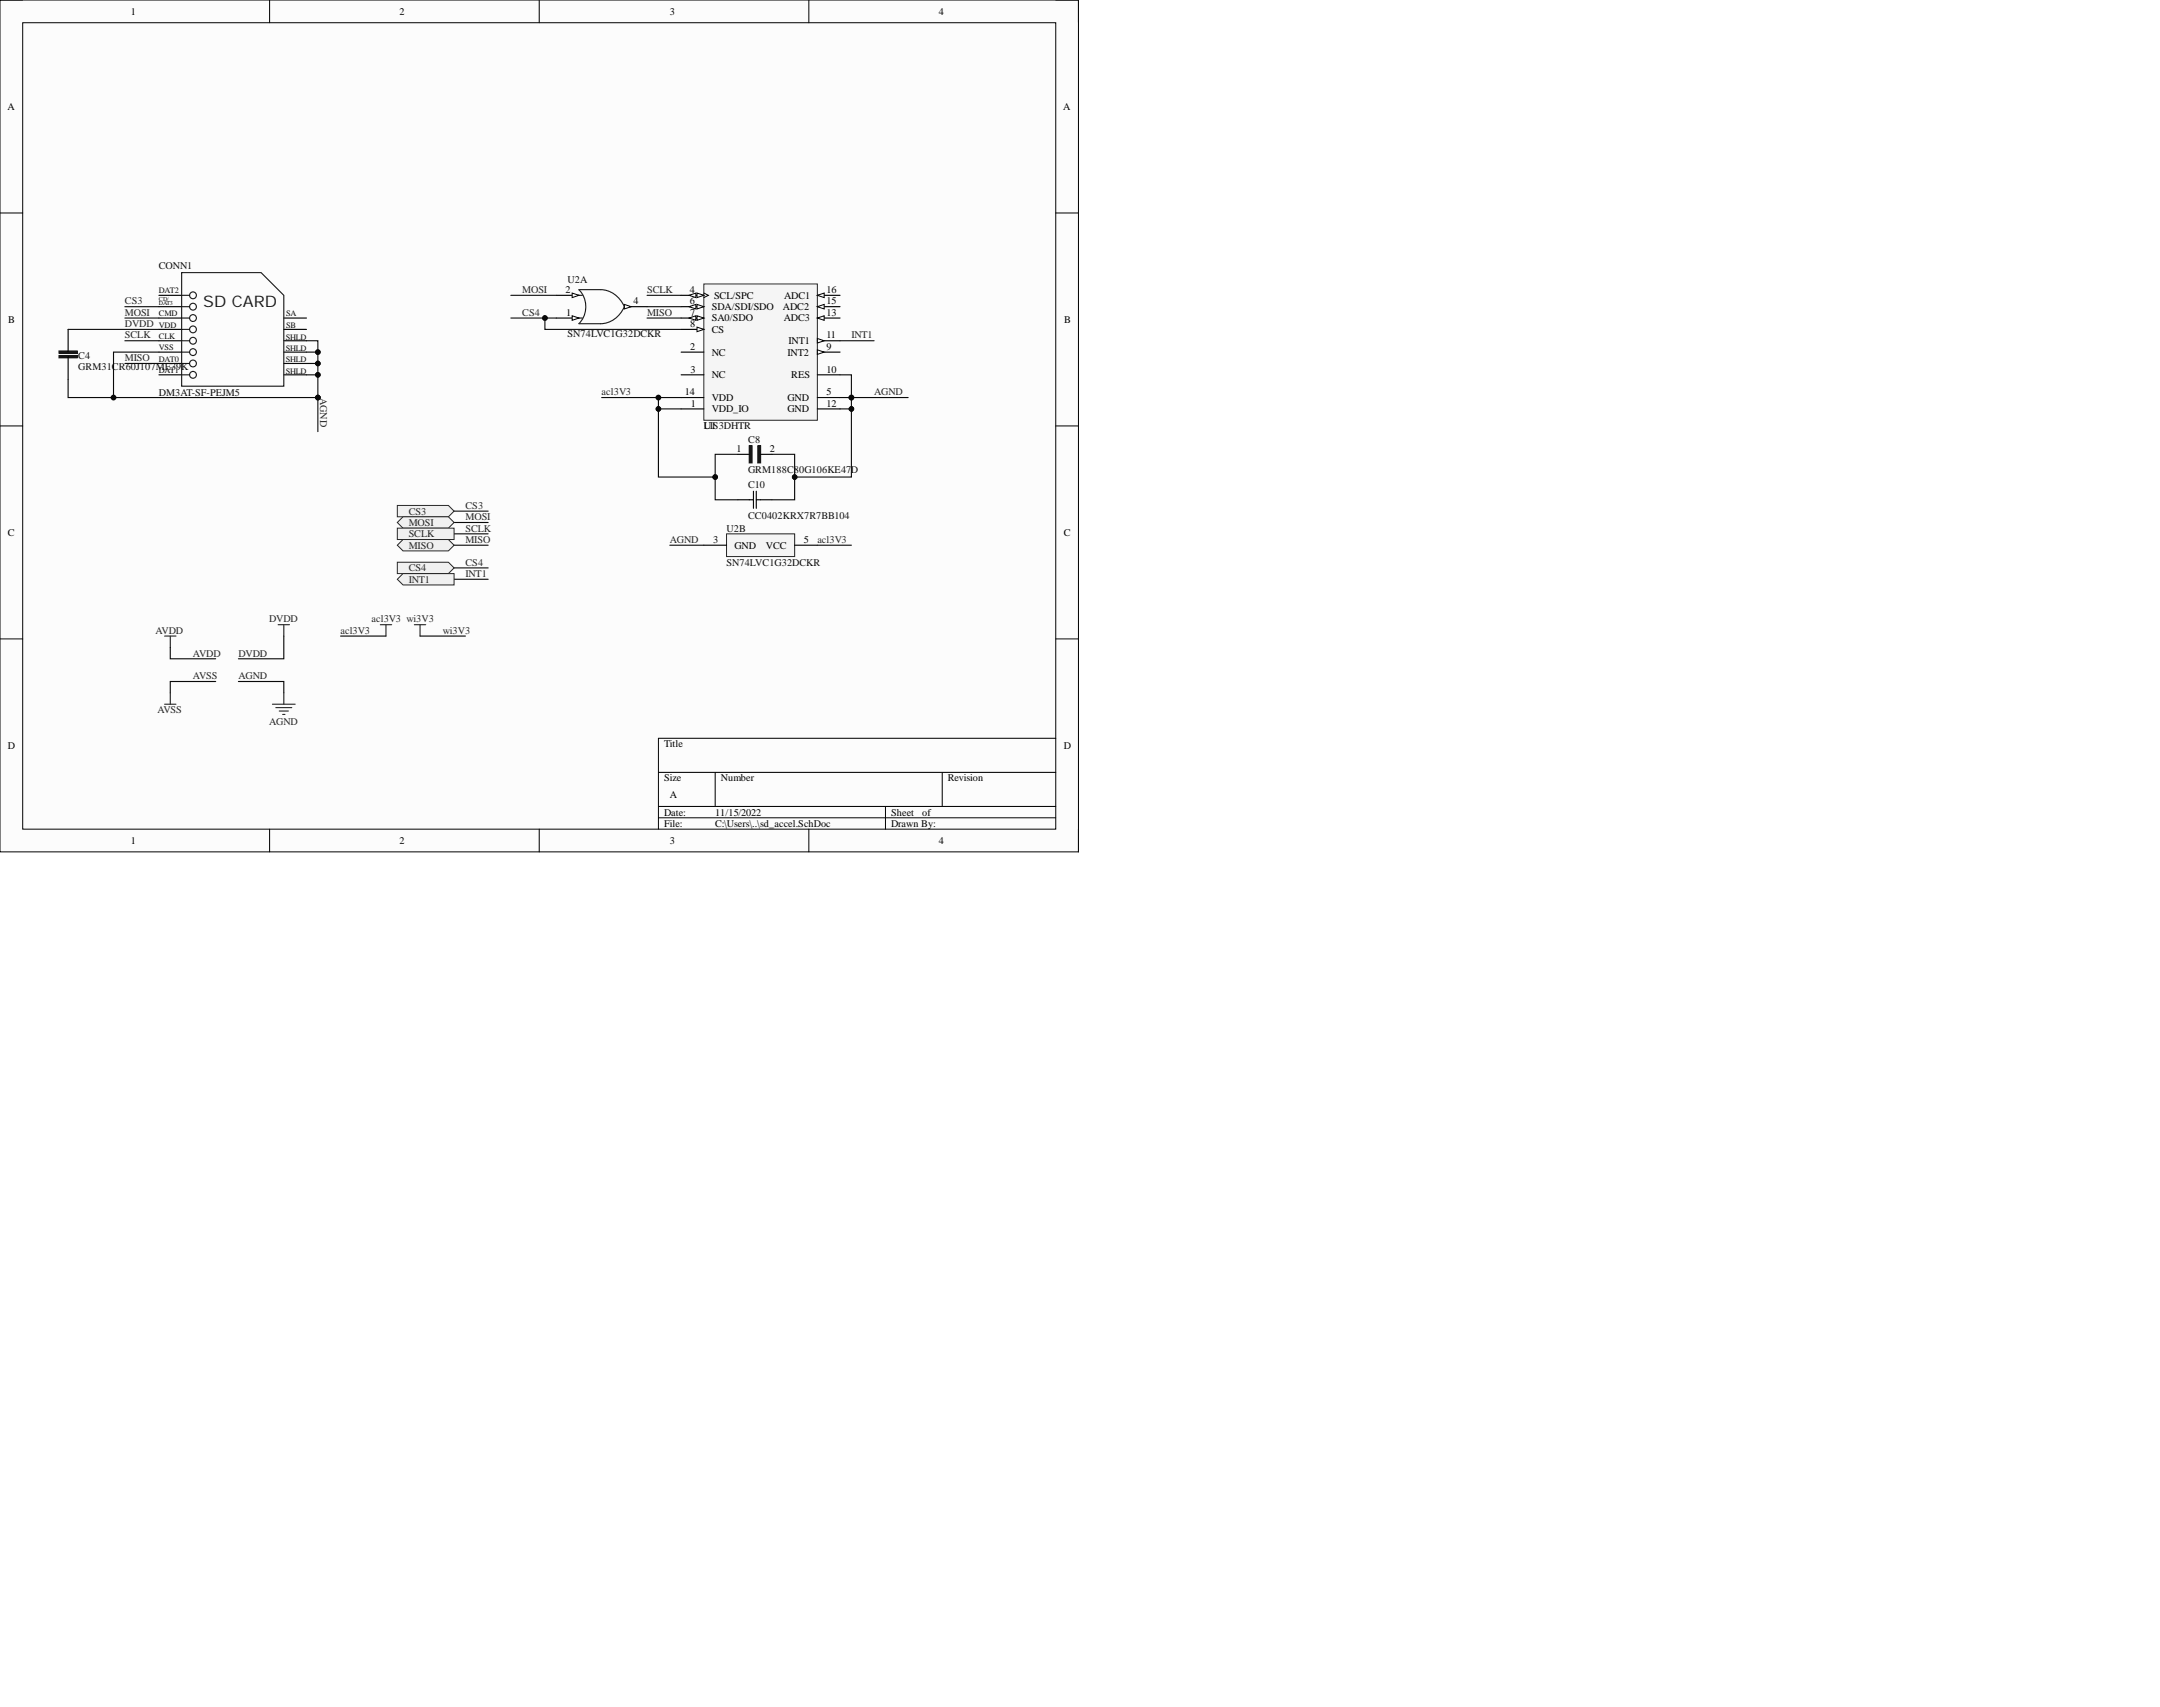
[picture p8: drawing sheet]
<svg xmlns="http://www.w3.org/2000/svg" width="482mm" height="381mm" viewBox="0 0 482 381" stroke-linecap="round" stroke-linejoin="round" font-family="sans-serif">
<defs><g id="words">
<text font-size="3.5" fill="#1c1c1c" x="45.4" y="68.5">SD CARD</text>
<g font-size="2.3">
<text x="29.2" y="3.3">1</text>
<text x="89.2" y="3.3">2</text>
<text x="149.5" y="3.3">3</text>
<text x="209.6" y="3.3">4</text>
<text x="1.7" y="24.5">A</text>
<text x="237.4" y="24.5">A</text>
<text x="126.2" y="65.4">2</text>
<text x="154" y="65.4">4</text>
<text x="184.5" y="65.4">16</text>
<text x="126.4" y="70.5">1</text>
<text x="141.4" y="67.9">4</text>
<text x="154" y="67.9">6</text>
<text x="154.1" y="70.5">7</text>
<text x="158.9" y="69.2">SDA/SDI/SDO</text>
<text x="158.9" y="71.7">SA0/SDO</text>
<text x="159.4" y="66.7">SCL/SPC</text>
<text x="174.8" y="69.2">ADC2</text>
<text x="175" y="71.7">ADC3</text>
<text x="175.1" y="66.7">ADC1</text>
<text x="184.5" y="70.5">13</text>
<text x="184.5" y="67.9">15</text>
<text x="1.9" y="72.1">B</text>
<text x="154.1" y="73">8</text>
<text x="158.9" y="74.3">CS</text>
<text x="176.1" y="76.8">INT1</text>
<text x="184.5" y="75.6">11</text>
<text x="237.6" y="72.1">B</text>
<text x="154.1" y="78.1">2</text>
<text x="154.2" y="83.2">3</text>
<text x="158.9" y="79.4">NC</text>
<text x="175.8" y="79.4">INT2</text>
<text x="184.5" y="78.1">9</text>
<text x="184.5" y="83.2">10</text>
<text x="152.9" y="88.2">14</text>
<text x="158.9" y="84.4">NC</text>
<text x="158.9" y="89.5">VDD</text>
<text x="175.8" y="89.5">GND</text>
<text x="176.7" y="84.4">RES</text>
<text x="184.5" y="88.2">5</text>
<text x="154.3" y="90.8">1</text>
<text x="158.9" y="92">VDD_IO</text>
<text x="175.8" y="92">GND</text>
<text x="184.5" y="90.8">12</text>
<text x="164.4" y="100.9">1</text>
<text x="171.8" y="100.9">2</text>
<text x="1.8" y="119.6">C</text>
<text x="237.5" y="119.6">C</text>
<text x="159.3" y="121.2">3</text>
<text x="164" y="122.4">GND</text>
<text x="171" y="122.4">VCC</text>
<text x="179.4" y="121.2">5</text>
<text x="1.8" y="167.2">D</text>
<text x="148.3" y="166.8">Title</text>
<text x="237.5" y="167.2">D</text>
<text x="148.3" y="174.4">Size</text>
<text x="149.5" y="178.2">A</text>
<text x="160.9" y="174.4">Number</text>
<text x="211.6" y="174.4">Revision</text>
<text x="148.3" y="182">Date:</text>
<text x="148.3" y="184.6">File:</text>
<text x="159.7" y="182">11/15/2022</text>
<text x="159.7" y="184.6">C:\Users\..\sd_accel.SchDoc</text>
<text x="199" y="182">Sheet</text>
<text x="199" y="184.6">Drawn By:</text>
<text x="205.9" y="182">of</text>
<text x="29.2" y="188.4">1</text>
<text x="89.2" y="188.4">2</text>
<text x="149.5" y="188.4">3</text>
<text x="209.6" y="188.4">4</text>
</g>
<g font-size="2.3" fill="#0e0e0e">
<text x="35.5" y="60.1">CONN1</text>
<text x="126.7" y="63.1">U2A</text>
<text x="126.7" y="75.3">SN74LVC1G32DCKR</text>
<text x="17.5" y="80.1">C4</text>
<text x="17.5" y="82.6">GRM31CR60J107ME39K</text>
<text x="35.5" y="88.5">DM3AT-SF-PEJM5</text>
<text x="157.1" y="95.8">U1</text>
<text x="157.1" y="95.8">LIS3DHTR</text>
<text x="167" y="98.8">C8</text>
<text x="167" y="105.6">GRM188C80G106KE47D</text>
<text x="167" y="108.9">C10</text>
<text x="162.2" y="118.6">U2B</text>
<text x="167" y="115.8">CC0402KRX7R7BB104</text>
<text x="162.2" y="126.3">SN74LVC1G32DCKR</text>
</g>
<g font-size="2.3" fill="#262626">
<text x="116.6" y="65.4">MOSI</text>
<text x="144.5" y="65.4">SCLK</text>
<text x="27.9" y="67.9">CS3</text>
<text x="27.9" y="70.5">MOSI</text>
<text x="116.6" y="70.5">CS4</text>
<text x="144.5" y="70.5">MISO</text>
<text x="27.9" y="75.6">SCLK</text>
<text x="27.9" y="73">DVDD</text>
<text x="190.1" y="75.6">INT1</text>
<text x="27.9" y="80.6">MISO</text>
<text x="71.5" y="88.7" transform="rotate(90 71.5 88.7)">AGND</text>
<text x="134.3" y="88.2">acl3V3</text>
<text x="195.2" y="88.2">AGND</text>
<text x="103.9" y="113.6">CS3</text>
<text x="91.2" y="114.8">CS3</text>
<text x="91.2" y="117.4">MOSI</text>
<text x="91.2" y="119.9">SCLK</text>
<text x="103.9" y="118.6">SCLK</text>
<text x="103.9" y="116.1">MOSI</text>
<text x="91.2" y="122.4">MISO</text>
<text x="103.9" y="121.2">MISO</text>
<text x="149.5" y="121.2">AGND</text>
<text x="182.5" y="121.2">acl3V3</text>
<text x="91.2" y="127.5">CS4</text>
<text x="91.2" y="130.1">INT1</text>
<text x="103.9" y="126.3">CS4</text>
<text x="103.9" y="128.8">INT1</text>
<text x="34.7" y="141.5">AVDD</text>
<text x="60.1" y="138.9">DVDD</text>
<text x="76" y="141.5">acl3V3</text>
<text x="83" y="138.9">acl3V3 wi3V3</text>
<text x="98.8" y="141.5">wi3V3</text>
<text x="43.1" y="146.5">AVDD</text>
<text x="53.2" y="146.5">DVDD</text>
<text x="43.1" y="151.6">AVSS</text>
<text x="53.2" y="151.6">AGND</text>
<text x="35.1" y="159.2">AVSS</text>
<text x="60.1" y="161.7">AGND</text>
</g>
<g font-size="1.9" fill="#0e0e0e">
<text x="35.5" y="65.5">DAT2</text>
<text x="35.5" y="70.6">CMD</text>
<text x="63.9" y="70.6">SA</text>
<text x="35.5" y="73.1">VDD</text>
<text x="35.5" y="75.6">CLK</text>
<text x="63.8" y="75.8">SHLD</text>
<text x="63.9" y="73.1">SB</text>
<text x="35.5" y="78.2">VSS</text>
<text x="35.5" y="80.7">DAT0</text>
<text x="35.5" y="83.2">DAT1</text>
<text x="63.8" y="78.3">SHLD</text>
<text x="63.8" y="83.4">SHLD</text>
<text x="63.8" y="80.9">SHLD</text>
</g>
<g font-size="1.4" fill="#0e0e0e">
<text x="35.5" y="68.1">DAT3</text>
<text x="35.5" y="67.1">CD/</text>
</g>
</g></defs>
<path d="M0 0h240.8v190.1h-240.8z" fill-rule="evenodd" fill="#fcfcfc"/>
<path d="M0 0h240.8v190.1h-240.8z" fill="none" stroke="#000" stroke-width=".22"/>
<path d="M5.1 5.1h230.6v180h-230.6z" fill-rule="evenodd" fill="#fcfcfc"/>
<g fill="none" stroke="#000" stroke-width=".22">
<path d="M0 0h5.1M5.1 5.1h230.6v180h-230.6zM60.2 0v5.1M120.4 0v5.1M180.6 0v5.1M235.7 0h5.1v5.1M0 47.5h5.1M235.7 47.5h5.1M0 95.1h5.1M235.7 95.1h5.1M0 142.6h5.1M235.7 142.6h5.1"/>
<path d="M147 172.4h88.7M147 180h88.7M159.7 172.4v7.6M197.7 180v5.1M210.4 172.4v7.6M235.7 164.8h-88.7v20.3M60.2 185.1v5M120.4 185.1v5M147 182.5h88.7M180.6 185.1v5M240.8 185.1v5"/>
</g>
<g fill="none" stroke="#000" stroke-width=".25">
<path d="M35.5 65.9h5.1M35.5 68.5h5.1M35.5 71h5.1M35.5 73.5h5.1M35.5 76.1h5.1M35.5 78.6h5.1M63.4 71h5M63.4 73.5h5M63.4 76.1h5M63.4 78.6h5M35.5 81.1h5.1M35.5 83.7h5.1"/>
<path d="M63.4 81.1h5M63.4 83.7h5"/>
</g>
<path d="M40.6 60.8h17.7l5.1 5.1v20.3h-22.8z" fill="none" stroke="#1c1c1c" stroke-width=".25"/>
<circle cx="43.1" cy="68.5" r=".76" fill="#fefefe"/>
<circle cx="43.1" cy="68.5" r=".76" fill="none" stroke="#1c1c1c" stroke-width=".25"/>
<circle cx="43.1" cy="71" r=".76" fill="#fefefe"/>
<circle cx="43.1" cy="71" r=".76" fill="none" stroke="#1c1c1c" stroke-width=".25"/>
<circle cx="43.1" cy="65.9" r=".76" fill="#fefefe"/>
<circle cx="43.1" cy="65.9" r=".76" fill="none" stroke="#1c1c1c" stroke-width=".25"/>
<circle cx="43.1" cy="73.5" r=".76" fill="#fefefe"/>
<circle cx="43.1" cy="73.5" r=".76" fill="none" stroke="#1c1c1c" stroke-width=".25"/>
<circle cx="43.1" cy="76.1" r=".76" fill="#fefefe"/>
<circle cx="43.1" cy="76.1" r=".76" fill="none" stroke="#1c1c1c" stroke-width=".25"/>
<circle cx="43.1" cy="81.1" r=".76" fill="#fefefe"/>
<circle cx="43.1" cy="81.1" r=".76" fill="none" stroke="#1c1c1c" stroke-width=".25"/>
<circle cx="43.1" cy="78.6" r=".76" fill="#fefefe"/>
<circle cx="43.1" cy="78.6" r=".76" fill="none" stroke="#1c1c1c" stroke-width=".25"/>
<circle cx="43.1" cy="83.7" r=".76" fill="#fefefe"/>
<g fill="none" stroke="#1c1c1c" stroke-width=".25">
<path d="M40.6 65.9h1.7M40.6 71h1.7M40.6 73.5h1.7M40.6 76.1h1.7M40.6 78.6h1.7M40.6 68.5h1.7M40.6 81.1h1.7M40.6 83.7h1.7"/>
<circle cx="43.1" cy="83.7" r=".76"/>
</g>
<path d="M157.1 63.4h25.4v30.4h-25.4z" fill-rule="evenodd" fill="#f5f5f5"/>
<path d="M157.1 63.4h25.4v30.4h-25.4z" fill="none" stroke="#262626" stroke-width=".22"/>
<path d="M152.1 78.6h5M152.1 65.9h5M152.1 91.3h5M152.1 83.7h5" fill="none" stroke="#000" stroke-width=".25"/>
<path d="M155.6 65.4l1.5 .5-1.5 .5z" fill="#fbfbfb"/>
<path d="M155.6 65.4l1.5 .5-1.5 .5z" fill="none" stroke="#000" stroke-width=".22"/>
<path d="M153.8 65.9l1.6-.5v1z" fill="#fbfbfb"/>
<path d="M153.8 65.9l1.6-.5v1zM157.1 65.4l1.1 .5-1.1 .5" fill="none" stroke="#000" stroke-width=".22"/>
<path d="M152.1 68.5h5M182.5 88.7h5.1" fill="none" stroke="#000" stroke-width=".25"/>
<path d="M155.6 67.9l1.5 .6-1.5 .5z" fill="#fbfbfb"/>
<path d="M155.6 67.9l1.5 .6-1.5 .5z" fill="none" stroke="#000" stroke-width=".22"/>
<path d="M153.8 68.5l1.6-.6v1.1z" fill="#fbfbfb"/>
<path d="M153.8 68.5l1.6-.6v1.1z" fill="none" stroke="#000" stroke-width=".22"/>
<path d="M152.1 71h5" fill="none" stroke="#000" stroke-width=".25"/>
<path d="M155.6 70.5l1.5 .5-1.5 .5z" fill="#fbfbfb"/>
<path d="M155.6 70.5l1.5 .5-1.5 .5z" fill="none" stroke="#000" stroke-width=".22"/>
<path d="M153.8 71l1.6-.5v1z" fill="#fbfbfb"/>
<path d="M153.8 71l1.6-.5v1z" fill="none" stroke="#000" stroke-width=".22"/>
<path d="M152.1 73.5h5" fill="none" stroke="#000" stroke-width=".25"/>
<path d="M155.6 73l1.5 .5-1.5 .5z" fill="#fbfbfb"/>
<path d="M155.6 73l1.5 .5-1.5 .5z" fill="none" stroke="#000" stroke-width=".22"/>
<path d="M182.5 78.6h5.1" fill="none" stroke="#000" stroke-width=".25"/>
<path d="M182.5 78.1l1.5 .5-1.5 .5z" fill="#fbfbfb"/>
<path d="M182.5 78.1l1.5 .5-1.5 .5z" fill="none" stroke="#000" stroke-width=".22"/>
<path d="M182.5 76.1h5.1M182.5 83.7h5.1" fill="none" stroke="#000" stroke-width=".25"/>
<path d="M182.5 75.6l1.5 .5-1.5 .5z" fill="#fbfbfb"/>
<path d="M182.5 75.6l1.5 .5-1.5 .5z" fill="none" stroke="#000" stroke-width=".22"/>
<path d="M182.5 71h5.1M182.5 91.3h5.1" fill="none" stroke="#000" stroke-width=".25"/>
<path d="M182.5 71l1.5-.5v1z" fill="#fbfbfb"/>
<path d="M182.5 71l1.5-.5v1z" fill="none" stroke="#000" stroke-width=".22"/>
<path d="M182.5 68.5h5.1M152.1 88.7h5" fill="none" stroke="#000" stroke-width=".25"/>
<path d="M182.5 68.5l1.5-.6v1.1z" fill="#fbfbfb"/>
<path d="M182.5 68.5l1.5-.6v1.1z" fill="none" stroke="#000" stroke-width=".22"/>
<path d="M182.5 65.9h5.1" fill="none" stroke="#000" stroke-width=".25"/>
<path d="M182.5 65.9l1.5-.5v1z" fill="#fbfbfb"/>
<path d="M182.5 65.9l1.5-.5v1z" fill="none" stroke="#000" stroke-width=".22"/>
<path d="M139.4 68.5h5.1" fill="none" stroke="#000" stroke-width=".25"/>
<path d="M139.4 67.9l1.5 .6-1.5 .5z" fill="#fbfbfb"/>
<path d="M139.4 67.9l1.5 .6-1.5 .5z" fill="none" stroke="#000" stroke-width=".22"/>
<path d="M124.2 71h5.1" fill="none" stroke="#000" stroke-width=".25"/>
<path d="M127.7 70.5l1.6 .5-1.6 .5z" fill="#fbfbfb"/>
<path d="M127.7 70.5l1.6 .5-1.6 .5z" fill="none" stroke="#000" stroke-width=".22"/>
<path d="M124.2 65.9h5.1" fill="none" stroke="#000" stroke-width=".25"/>
<path d="M127.7 65.4l1.6 .5-1.6 .5z" fill="#fbfbfb"/>
<path d="M127.7 65.4l1.6 .5-1.6 .5z" fill="none" stroke="#000" stroke-width=".22"/>
<path d="M129.2 64.7a5.4 5.4 0 0 1 0 7.5M129.3 64.6h4.8a6 6 0 0 1 5.3 3.9 6.1 6.1 0 0 1-5.3 3.8h-4.8M129.3 71h.7M129.3 65.9h.7" fill="none" stroke="#1c1c1c" stroke-width=".25"/>
<path d="M162.2 119.2h15.2v5h-15.2z" fill-rule="evenodd" fill="#f5f5f5"/>
<path d="M162.2 119.2h15.2v5h-15.2z" fill="none" stroke="#262626" stroke-width=".22"/>
<path d="M157.1 121.7h5.1M177.4 121.7h5.1" fill="none" stroke="#000" stroke-width=".25"/>
<path d="M169.2 99.5h.6v3.8h-.6z" fill-rule="evenodd" fill="#1c1c1c"/>
<path d="M169.2 99.5h.6v3.8h-.6z" fill="none" stroke="#1c1c1c" stroke-width=".25"/>
<path d="M167.3 99.5h.6v3.8h-.6z" fill-rule="evenodd" fill="#1c1c1c"/>
<path d="M167.3 99.5h.6v3.8h-.6z" fill="none" stroke="#1c1c1c" stroke-width=".25"/>
<path d="M164.7 101.4h2.6M164.7 111.5h3.5M168.2 109.6v3.8M168.9 111.5h3.4M168.9 109.6v3.8M169.8 101.4h2.5" fill="none" stroke="#000" stroke-width=".25"/>
<path d="M114.1 71h10.1M114.1 65.9h10.1M144.5 68.5h7.6" fill="none" stroke="#0e0e0e" stroke-width=".25"/>
<circle cx="121.7" cy="71" r=".51" fill="#0e0e0e"/>
<circle cx="121.7" cy="71" r=".51" fill="none" stroke="#0e0e0e" stroke-width=".22"/>
<path d="M121.7 71v2.5h30.4M144.5 65.9h7.6M144.5 71h7.6" fill="none" stroke="#0e0e0e" stroke-width=".25"/>
<circle cx="121.7" cy="71" r=".51" fill="#0e0e0e"/>
<circle cx="121.7" cy="71" r=".51" fill="none" stroke="#0e0e0e" stroke-width=".22"/>
<path d="M134.3 88.7h17.8" fill="none" stroke="#0e0e0e" stroke-width=".25"/>
<circle cx="147" cy="88.7" r=".51" fill="#0e0e0e"/>
<circle cx="147" cy="88.7" r=".51" fill="none" stroke="#0e0e0e" stroke-width=".22"/>
<path d="M147 88.7v2.6h5.1" fill="none" stroke="#0e0e0e" stroke-width=".25"/>
<circle cx="147" cy="88.7" r=".51" fill="#0e0e0e"/>
<circle cx="147" cy="88.7" r=".51" fill="none" stroke="#0e0e0e" stroke-width=".22"/>
<circle cx="147" cy="91.3" r=".51" fill="#0e0e0e"/>
<circle cx="147" cy="91.3" r=".51" fill="none" stroke="#0e0e0e" stroke-width=".22"/>
<path d="M187.6 88.7h15.2" fill="none" stroke="#0e0e0e" stroke-width=".25"/>
<circle cx="190.1" cy="88.7" r=".51" fill="#0e0e0e"/>
<circle cx="190.1" cy="88.7" r=".51" fill="none" stroke="#0e0e0e" stroke-width=".22"/>
<path d="M190.1 88.7v2.6h-2.5" fill="none" stroke="#0e0e0e" stroke-width=".25"/>
<circle cx="190.1" cy="88.7" r=".51" fill="#0e0e0e"/>
<circle cx="190.1" cy="88.7" r=".51" fill="none" stroke="#0e0e0e" stroke-width=".22"/>
<circle cx="190.1" cy="91.3" r=".51" fill="#0e0e0e"/>
<circle cx="190.1" cy="91.3" r=".51" fill="none" stroke="#0e0e0e" stroke-width=".22"/>
<path d="M164.7 101.4h-5v10.1h5" fill="none" stroke="#0e0e0e" stroke-width=".25"/>
<circle cx="159.7" cy="106.5" r=".51" fill="#0e0e0e"/>
<circle cx="159.7" cy="106.5" r=".51" fill="none" stroke="#0e0e0e" stroke-width=".22"/>
<path d="M172.3 101.4h5.1v10.1h-5.1" fill="none" stroke="#0e0e0e" stroke-width=".25"/>
<circle cx="177.4" cy="106.5" r=".51" fill="#0e0e0e"/>
<circle cx="177.4" cy="106.5" r=".51" fill="none" stroke="#0e0e0e" stroke-width=".22"/>
<path d="M147 91.3v15.2h12.7" fill="none" stroke="#0e0e0e" stroke-width=".25"/>
<circle cx="159.7" cy="106.5" r=".51" fill="#0e0e0e"/>
<circle cx="159.7" cy="106.5" r=".51" fill="none" stroke="#0e0e0e" stroke-width=".22"/>
<circle cx="147" cy="91.3" r=".51" fill="#0e0e0e"/>
<circle cx="147" cy="91.3" r=".51" fill="none" stroke="#0e0e0e" stroke-width=".22"/>
<path d="M190.1 91.3v15.2h-12.7" fill="none" stroke="#0e0e0e" stroke-width=".25"/>
<circle cx="177.4" cy="106.5" r=".51" fill="#0e0e0e"/>
<circle cx="177.4" cy="106.5" r=".51" fill="none" stroke="#0e0e0e" stroke-width=".22"/>
<circle cx="190.1" cy="91.3" r=".51" fill="#0e0e0e"/>
<circle cx="190.1" cy="91.3" r=".51" fill="none" stroke="#0e0e0e" stroke-width=".22"/>
<path d="M187.6 83.7h2.5v5" fill="none" stroke="#0e0e0e" stroke-width=".25"/>
<circle cx="190.1" cy="88.7" r=".51" fill="#0e0e0e"/>
<circle cx="190.1" cy="88.7" r=".51" fill="none" stroke="#0e0e0e" stroke-width=".22"/>
<path d="M187.6 76.1h7.6M149.5 121.7h7.6M182.5 121.7h7.6M38 144.5v2.5h10.2M48.2 152.1h-10.2v2.5M53.2 152.1h10.2v2.5M63.4 142v5h-10.2" fill="none" stroke="#0e0e0e" stroke-width=".25"/>
<path d="M62.1 139.4h2.5M63.4 139.4v2.6M36.8 157.2h2.5M36.8 142h2.5M38 142v2.5M38 154.6v2.6M60.8 157.2h5.1M61.6 157.9h3.5M62.3 158.7h2.1M63.1 159.5h.5M63.4 154.6v2.6" fill="none" stroke="#262626" stroke-width=".25"/>
<path d="M13.2 79.4h4v.5h-4z" fill-rule="evenodd" fill="#1c1c1c"/>
<path d="M13.2 79.4h4v.5h-4z" fill="none" stroke="#1c1c1c" stroke-width=".25"/>
<path d="M13.2 78.3h4v.5h-4z" fill-rule="evenodd" fill="#1c1c1c"/>
<path d="M13.2 78.3h4v.5h-4z" fill="none" stroke="#1c1c1c" stroke-width=".25"/>
<path d="M15.2 73.5v5.1M15.2 79.6v5.1" fill="none" stroke="#000" stroke-width=".25"/>
<path d="M15.2 73.5h20.3M68.4 76.1h2.6v20.2" fill="none" stroke="#0e0e0e" stroke-width=".25"/>
<circle cx="71" cy="78.6" r=".51" fill="#0e0e0e"/>
<circle cx="71" cy="78.6" r=".51" fill="none" stroke="#0e0e0e" stroke-width=".22"/>
<circle cx="71" cy="81.1" r=".51" fill="#0e0e0e"/>
<circle cx="71" cy="81.1" r=".51" fill="none" stroke="#0e0e0e" stroke-width=".22"/>
<circle cx="71" cy="83.7" r=".51" fill="#0e0e0e"/>
<circle cx="71" cy="83.7" r=".51" fill="none" stroke="#0e0e0e" stroke-width=".22"/>
<circle cx="71" cy="88.7" r=".51" fill="#0e0e0e"/>
<circle cx="71" cy="88.7" r=".51" fill="none" stroke="#0e0e0e" stroke-width=".22"/>
<path d="M68.4 78.6h2.6" fill="none" stroke="#0e0e0e" stroke-width=".25"/>
<circle cx="71" cy="78.6" r=".51" fill="#0e0e0e"/>
<circle cx="71" cy="78.6" r=".51" fill="none" stroke="#0e0e0e" stroke-width=".22"/>
<path d="M68.4 81.1h2.6" fill="none" stroke="#0e0e0e" stroke-width=".25"/>
<circle cx="71" cy="81.1" r=".51" fill="#0e0e0e"/>
<circle cx="71" cy="81.1" r=".51" fill="none" stroke="#0e0e0e" stroke-width=".22"/>
<path d="M68.4 83.7h2.6" fill="none" stroke="#0e0e0e" stroke-width=".25"/>
<circle cx="71" cy="83.7" r=".51" fill="#0e0e0e"/>
<circle cx="71" cy="83.7" r=".51" fill="none" stroke="#0e0e0e" stroke-width=".22"/>
<circle cx="71" cy="88.7" r=".51" fill="#0e0e0e"/>
<circle cx="71" cy="88.7" r=".51" fill="none" stroke="#0e0e0e" stroke-width=".22"/>
<path d="M15.2 84.7v4h55.8" fill="none" stroke="#0e0e0e" stroke-width=".25"/>
<circle cx="25.3" cy="88.7" r=".51" fill="#0e0e0e"/>
<circle cx="25.3" cy="88.7" r=".51" fill="none" stroke="#0e0e0e" stroke-width=".22"/>
<circle cx="71" cy="88.7" r=".51" fill="#0e0e0e"/>
<circle cx="71" cy="88.7" r=".51" fill="none" stroke="#0e0e0e" stroke-width=".22"/>
<path d="M35.5 78.6h-10.2v10.1" fill="none" stroke="#0e0e0e" stroke-width=".25"/>
<circle cx="25.3" cy="88.7" r=".51" fill="#0e0e0e"/>
<circle cx="25.3" cy="88.7" r=".51" fill="none" stroke="#0e0e0e" stroke-width=".22"/>
<path d="M27.9 68.5h7.6M27.9 71h7.6M27.9 76.1h7.6M27.9 81.1h7.6M101.4 114.1h7.6M101.4 116.6h7.6M101.4 119.2h7.6M101.4 121.7h7.6" fill="none" stroke="#0e0e0e" stroke-width=".25"/>
<path d="M88.7 112.8h11.4l1.3 1.3-1.3 1.3h-11.4z" fill-rule="evenodd" fill="#f0f0f0"/>
<path d="M88.7 112.8h11.4l1.3 1.3-1.3 1.3h-11.4z" fill="none" stroke="#262626" stroke-width=".22"/>
<path d="M90 115.4h10.1l1.3 1.2-1.3 1.3h-10.1l-1.3-1.3z" fill-rule="evenodd" fill="#f0f0f0"/>
<path d="M90 115.4h10.1l1.3 1.2-1.3 1.3h-10.1l-1.3-1.3z" fill="none" stroke="#262626" stroke-width=".22"/>
<path d="M88.7 117.9h12.7v2.5h-12.7z" fill-rule="evenodd" fill="#f0f0f0"/>
<path d="M88.7 117.9h12.7v2.5h-12.7z" fill="none" stroke="#262626" stroke-width=".22"/>
<path d="M90 120.4h10.1l1.3 1.3-1.3 1.3h-10.1l-1.3-1.3z" fill-rule="evenodd" fill="#f0f0f0"/>
<path d="M90 120.4h10.1l1.3 1.3-1.3 1.3h-10.1l-1.3-1.3z" fill="none" stroke="#262626" stroke-width=".22"/>
<path d="M101.4 126.8h7.6M101.4 129.3h7.6" fill="none" stroke="#0e0e0e" stroke-width=".25"/>
<path d="M88.7 125.5h11.4l1.3 1.3-1.3 1.2h-11.4z" fill-rule="evenodd" fill="#f0f0f0"/>
<path d="M88.7 125.5h11.4l1.3 1.3-1.3 1.2h-11.4z" fill="none" stroke="#262626" stroke-width=".22"/>
<path d="M90 128h11.4v2.6h-11.4l-1.3-1.3z" fill-rule="evenodd" fill="#f0f0f0"/>
<path d="M90 128h11.4v2.6h-11.4l-1.3-1.3z" fill="none" stroke="#262626" stroke-width=".22"/>
<path d="M84.9 139.4h2.5M86.2 139.4v2.6M92.5 139.4h2.5M93.8 139.4v2.6" fill="none" stroke="#262626" stroke-width=".25"/>
<path d="M76 142h10.2M93.8 142h10.1" fill="none" stroke="#0e0e0e" stroke-width=".25"/>
<use href="#words"/>
</svg>
